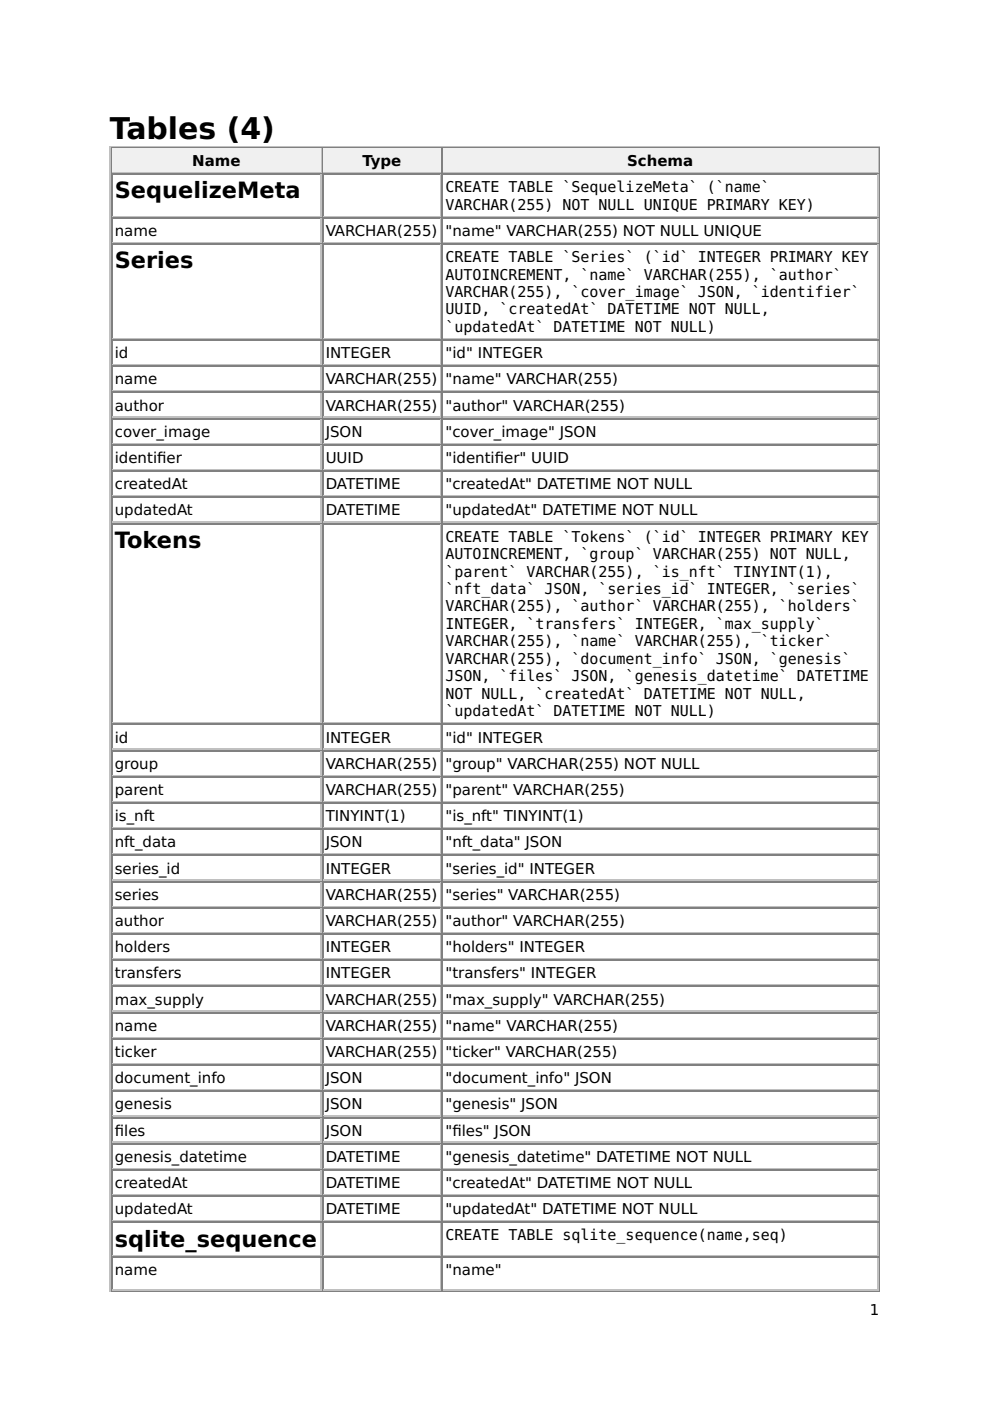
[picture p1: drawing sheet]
<svg xmlns="http://www.w3.org/2000/svg" width="210mm" height="297mm" viewBox="0 0 210 297" stroke-linecap="round" stroke-linejoin="round" font-family="sans-serif">
<defs><g id="words">
<text font-size="6.3" x="23.3" y="29.4">Tables (4)</text>
<g font-size="4.8">
<text x="24.3" y="42.1">SequelizeMeta</text>
<text x="24.3" y="56.9">Series</text>
<text x="24.3" y="116.2">Tokens</text>
<text x="24.3" y="264.3">sqlite_sequence</text>
</g>
<g font-size="3.2">
<text x="40.8" y="35.2">Name</text>
<text x="76.8" y="35.2">Type</text>
<text x="133" y="35.2">Schema</text>
<text x="94.5" y="40.7">CREATE TABLE `SequelizeMeta` (`name`</text>
<text x="94.5" y="44.4">VARCHAR(255) NOT NULL UNIQUE PRIMARY KEY)</text>
<text x="24.3" y="50">name</text>
<text x="69.1" y="50">VARCHAR(255)</text>
<text x="94.5" y="50">&quot;name&quot; VARCHAR(255) NOT NULL UNIQUE</text>
<text x="94.5" y="55.6">CREATE TABLE `Series` (`id` INTEGER PRIMARY KEY</text>
<text x="94.5" y="59.3">AUTOINCREMENT, `name` VARCHAR(255), `author`</text>
<text x="94.5" y="63">VARCHAR(255), `cover_image` JSON, `identifier`</text>
<text x="94.5" y="66.7">UUID, `createdAt` DATETIME NOT NULL,</text>
<text x="94.5" y="70.4">`updatedAt` DATETIME NOT NULL)</text>
<text x="24.3" y="75.9">id</text>
<text x="69.1" y="75.9">INTEGER</text>
<text x="94.5" y="75.9">&quot;id&quot; INTEGER</text>
<text x="24.3" y="81.5">name</text>
<text x="69.1" y="81.5">VARCHAR(255)</text>
<text x="94.5" y="81.5">&quot;name&quot; VARCHAR(255)</text>
<text x="24.3" y="87">author</text>
<text x="69.1" y="87">VARCHAR(255)</text>
<text x="94.5" y="87">&quot;author&quot; VARCHAR(255)</text>
<text x="24.3" y="92.6">cover_image</text>
<text x="69.1" y="92.6">JSON</text>
<text x="94.5" y="92.6">&quot;cover_image&quot; JSON</text>
<text x="24.3" y="98.2">identifer</text>
<text x="33.3" y="98.2">i</text>
<text x="69.1" y="98.2">UUID</text>
<text x="94.5" y="98.2">&quot;identifer&quot; UUID</text>
<text x="104.9" y="98.2">i</text>
<text x="24.3" y="103.7">createdAt</text>
<text x="69.1" y="103.7">DATETIME</text>
<text x="94.5" y="103.7">&quot;createdAt&quot; DATETIME NOT NULL</text>
<text x="24.3" y="109.3">updatedAt</text>
<text x="69.1" y="109.3">DATETIME</text>
<text x="94.5" y="109.3">&quot;updatedAt&quot; DATETIME NOT NULL</text>
<text x="94.5" y="114.8">CREATE TABLE `Tokens` (`id` INTEGER PRIMARY KEY</text>
<text x="94.5" y="118.5">AUTOINCREMENT, `group` VARCHAR(255) NOT NULL,</text>
<text x="94.5" y="122.2">`parent` VARCHAR(255), `is_nft` TINYINT(1),</text>
<text x="94.5" y="125.9">`nft_data` JSON, `series_id` INTEGER, `series`</text>
<text x="94.5" y="129.6">VARCHAR(255), `author` VARCHAR(255), `holders`</text>
<text x="94.5" y="133.3">INTEGER, `transfers` INTEGER, `max_supply`</text>
<text x="94.5" y="137.1">VARCHAR(255), `name` VARCHAR(255), `ticker`</text>
<text x="94.5" y="140.8">VARCHAR(255), `document_info` JSON, `genesis`</text>
<text x="94.5" y="144.5">JSON, `files` JSON, `genesis_datetime` DATETIME</text>
<text x="94.5" y="148.2">NOT NULL, `createdAt` DATETIME NOT NULL,</text>
<text x="94.5" y="151.9">`updatedAt` DATETIME NOT NULL)</text>
<text x="24.3" y="157.4">id</text>
<text x="69.1" y="157.4">INTEGER</text>
<text x="94.5" y="157.4">&quot;id&quot; INTEGER</text>
<text x="24.3" y="163">group</text>
<text x="69.1" y="163">VARCHAR(255)</text>
<text x="94.5" y="163">&quot;group&quot; VARCHAR(255) NOT NULL</text>
<text x="24.3" y="168.5">parent</text>
<text x="69.1" y="168.5">VARCHAR(255)</text>
<text x="94.5" y="168.5">&quot;parent&quot; VARCHAR(255)</text>
<text x="24.3" y="174.1">is_nft</text>
<text x="24.3" y="179.7">nft_data</text>
<text x="69.1" y="174.1">TINYINT(1)</text>
<text x="69.1" y="179.7">JSON</text>
<text x="94.5" y="174.1">&quot;is_nft&quot; TINYINT(1)</text>
<text x="94.5" y="179.7">&quot;nft_data&quot; JSON</text>
<text x="24.3" y="185.2">series_id</text>
<text x="69.1" y="185.2">INTEGER</text>
<text x="94.5" y="185.2">&quot;series_id&quot; INTEGER</text>
<text x="24.3" y="190.8">series</text>
<text x="69.1" y="190.8">VARCHAR(255)</text>
<text x="94.5" y="190.8">&quot;series&quot; VARCHAR(255)</text>
<text x="24.3" y="196.3">author</text>
<text x="69.1" y="196.3">VARCHAR(255)</text>
<text x="94.5" y="196.3">&quot;author&quot; VARCHAR(255)</text>
<text x="24.3" y="201.9">holders</text>
<text x="69.1" y="201.9">INTEGER</text>
<text x="94.5" y="201.9">&quot;holders&quot; INTEGER</text>
<text x="24.3" y="207.4">transfers</text>
<text x="69.1" y="207.4">INTEGER</text>
<text x="94.5" y="207.4">&quot;transfers&quot; INTEGER</text>
<text x="24.3" y="213">max_supply</text>
<text x="69.1" y="213">VARCHAR(255)</text>
<text x="94.5" y="213">&quot;max_supply&quot; VARCHAR(255)</text>
<text x="24.3" y="218.5">name</text>
<text x="69.1" y="218.5">VARCHAR(255)</text>
<text x="94.5" y="218.5">&quot;name&quot; VARCHAR(255)</text>
<text x="24.3" y="224.1">ticker</text>
<text x="69.1" y="224.1">VARCHAR(255)</text>
<text x="94.5" y="224.1">&quot;ticker&quot; VARCHAR(255)</text>
<text x="24.3" y="229.7">document_info</text>
<text x="69.1" y="229.7">JSON</text>
<text x="94.5" y="229.7">&quot;document_info&quot; JSON</text>
<text x="24.3" y="235.2">genesis</text>
<text x="69.1" y="235.2">JSON</text>
<text x="94.5" y="235.2">&quot;genesis&quot; JSON</text>
<text x="24.3" y="240.8">fles</text>
<text x="24.3" y="240.8">i</text>
<text x="69.1" y="240.8">JSON</text>
<text x="94.5" y="240.8">&quot;fles&quot; JSON</text>
<text x="95.9" y="240.8">i</text>
<text x="24.3" y="246.3">genesis_datetime</text>
<text x="24.3" y="251.9">createdAt</text>
<text x="69.1" y="246.3">DATETIME</text>
<text x="69.1" y="251.9">DATETIME</text>
<text x="94.5" y="246.3">&quot;genesis_datetime&quot; DATETIME NOT NULL</text>
<text x="94.5" y="251.9">&quot;createdAt&quot; DATETIME NOT NULL</text>
<text x="24.3" y="257.4">updatedAt</text>
<text x="69.1" y="257.4">DATETIME</text>
<text x="94.5" y="257.4">&quot;updatedAt&quot; DATETIME NOT NULL</text>
<text x="94.5" y="263">CREATE TABLE sqlite_sequence(name,seq)</text>
<text x="24.3" y="270.4">name</text>
<text x="94.5" y="270.4">&quot;name&quot;</text>
<text x="184.4" y="278.9">1</text>
</g>
</g></defs>
<path d="M23.4 31v242.8M23.5 31.1h163M23.8 36.6h44.5M68.1 31.5v5" fill="none" stroke="#c0c0c0" stroke-width=".26"/>
<path d="M23.7 31.2v5.6M23.8 31.4h44.5M186.4 31.2v242.4M23.5 273.7h163" fill="none" stroke="#808080" stroke-width=".26"/>
<g fill="#f0f0f0">
<path d="M23.8 31.5h44.2v5h-44.2z"/>
<path d="M40.7 32h10.4v4h-10.4z"/>
</g>
<path d="M68.4 31.2v5.6M68.5 31.4h25.2" fill="none" stroke="#808080" stroke-width=".26"/>
<path d="M68.5 36.6h25.2M93.5 31.5v5" fill="none" stroke="#c0c0c0" stroke-width=".26"/>
<g fill="#f0f0f0">
<path d="M68.5 31.5h24.9v5h-24.9z"/>
<path d="M76.7 32h8.5v4h-8.5z"/>
</g>
<path d="M93.8 31.2v5.6M93.9 31.4h92.4" fill="none" stroke="#808080" stroke-width=".26"/>
<path d="M93.9 36.6h92.4M186.1 31.5v5" fill="none" stroke="#c0c0c0" stroke-width=".26"/>
<g fill="#f0f0f0">
<path d="M93.9 31.5h92.1v5h-92.1z"/>
<path d="M132.8 32h14.3v4h-14.3z"/>
</g>
<g fill="none" stroke="#808080" stroke-width=".26">
<path d="M23.7 36.8v236.8M23.8 36.9h44.5M68.4 36.8v236.8M68.5 36.9h25.2M93.8 36.8v236.8M93.9 36.9h92.4M23.8 46.2h44.5M23.8 51.7h44.5M68.5 46.2h25.2M68.5 51.7h25.2M93.9 46.2h92.4M93.9 51.7h92.4"/>
<path d="M23.8 72.1h44.5M23.8 77.7h44.5M68.5 72.1h25.2M68.5 77.7h25.2M93.9 72.1h92.4M93.9 77.7h92.4M23.8 83.2h44.5M23.8 88.8h44.5M23.8 94.3h44.5M23.8 99.9h44.5M68.5 83.2h25.2M68.5 88.8h25.2"/>
<path d="M68.5 94.3h25.2M68.5 99.9h25.2M93.9 83.2h92.4M93.9 88.8h92.4M93.9 94.3h92.4M93.9 99.9h92.4M23.8 105.4h44.5M23.8 111h44.5M68.5 105.4h25.2M68.5 111h25.2M93.9 105.4h92.4M93.9 111h92.4"/>
<path d="M23.8 153.6h44.5M23.8 159.1h44.5M68.5 153.6h25.2M68.5 159.1h25.2M93.9 153.6h92.4M93.9 159.1h92.4M23.8 164.7h44.5M23.8 170.3h44.5M23.8 175.8h44.5M68.5 164.7h25.2M68.5 170.3h25.2M68.5 175.8h25.2"/>
<path d="M93.9 164.7h92.4M93.9 170.3h92.4M93.9 175.8h92.4M23.8 181.4h44.5M23.8 186.9h44.5M23.8 192.5h44.5M23.8 198h44.5M68.5 181.4h25.2M68.5 186.9h25.2M68.5 192.5h25.2M68.5 198h25.2M93.9 181.4h92.4"/>
<path d="M93.9 186.9h92.4M93.9 192.5h92.4M93.9 198h92.4M23.8 203.6h44.5M23.8 209.2h44.5M23.8 214.7h44.5M68.5 203.6h25.2M68.5 209.2h25.2M68.5 214.7h25.2M93.9 203.6h92.4M93.9 209.2h92.4M93.9 214.7h92.4"/>
<path d="M23.8 220.3h44.5M23.8 225.8h44.5M23.8 231.4h44.5M23.8 236.9h44.5M68.5 220.3h25.2M68.5 225.8h25.2M68.5 231.4h25.2M68.5 236.9h25.2M93.9 220.3h92.4M93.9 225.8h92.4M93.9 231.4h92.4M93.9 236.9h92.4"/>
<path d="M23.8 242.5h44.5M23.8 248h44.5M23.8 253.6h44.5M23.8 259.2h44.5M68.5 242.5h25.2M68.5 248h25.2M68.5 253.6h25.2M68.5 259.2h25.2M93.9 242.5h92.4M93.9 248h92.4M93.9 253.6h92.4M93.9 259.2h92.4"/>
<path d="M23.8 266.6h44.5M68.5 266.6h25.2M93.9 266.6h92.4"/>
</g>
<g fill="none" stroke="#c0c0c0" stroke-width=".26">
<path d="M68.1 37v8.8M93.5 37v8.8M186.1 37v8.8M23.8 45.9h44.5M23.8 51.5h44.5M68.1 46.3v5M68.1 51.9v19.8M68.5 45.9h25.2M68.5 51.5h25.2M93.5 46.3v5M93.5 51.9v19.8M93.9 45.9h92.4"/>
<path d="M93.9 51.5h92.4M186.1 46.3v5M186.1 51.9v19.8M23.8 71.8h44.5M23.8 77.4h44.5M68.1 72.2v5.1M68.1 77.8v5M68.5 71.8h25.2M68.5 77.4h25.2M93.5 72.2v5.1M93.5 77.8v5M93.9 71.8h92.4"/>
<path d="M93.9 77.4h92.4M186.1 72.2v5.1M186.1 77.8v5M23.8 82.9h44.5M23.8 88.5h44.5M23.8 94.1h44.5M23.8 99.6h44.5M68.1 83.3v5.1M68.1 88.9v5M68.1 94.5v5M68.5 82.9h25.2M68.5 88.5h25.2"/>
<path d="M68.5 94.1h25.2M68.5 99.6h25.2M93.5 83.3v5.1M93.5 88.9v5M93.5 94.5v5M93.9 82.9h92.4M93.9 88.5h92.4M93.9 94.1h92.4M93.9 99.6h92.4M186.1 83.3v5.1M186.1 88.9v5M186.1 94.5v5"/>
<path d="M23.8 105.2h44.5M23.8 110.7h44.5M68.1 100v5M68.1 105.6v5M68.1 111.1v42.1M68.5 105.2h25.2M68.5 110.7h25.2M93.5 100v5M93.5 105.6v5M93.5 111.1v42.1M93.9 105.2h92.4M93.9 110.7h92.4"/>
<path d="M186.1 100v5M186.1 105.6v5M186.1 111.1v42.1M23.8 153.3h44.5M23.8 158.9h44.5M68.1 153.7v5M68.1 159.3v5M68.5 153.3h25.2M68.5 158.9h25.2M93.5 153.7v5M93.5 159.3v5M93.9 153.3h92.4"/>
<path d="M93.9 158.9h92.4M186.1 153.7v5M186.1 159.3v5M23.8 164.4h44.5M23.8 170h44.5M23.8 175.6h44.5M68.1 164.8v5.1M68.1 170.4v5M68.1 175.9v5.1M68.5 164.4h25.2M68.5 170h25.2M68.5 175.6h25.2"/>
<path d="M93.5 164.8v5.1M93.5 170.4v5M93.5 175.9v5.1M93.9 164.4h92.4M93.9 170h92.4M93.9 175.6h92.4M186.1 164.8v5.1M186.1 170.4v5M186.1 175.9v5.1M23.8 181.1h44.5M23.8 186.7h44.5M23.8 192.2h44.5"/>
<path d="M23.8 197.8h44.5M68.1 181.5v5M68.1 187.1v5M68.1 192.6v5M68.1 198.2v5M68.5 181.1h25.2M68.5 186.7h25.2M68.5 192.2h25.2M68.5 197.8h25.2M93.5 181.5v5M93.5 187.1v5M93.5 192.6v5"/>
<path d="M93.5 198.2v5M93.9 181.1h92.4M93.9 186.7h92.4M93.9 192.2h92.4M93.9 197.8h92.4M186.1 181.5v5M186.1 187.1v5M186.1 192.6v5M186.1 198.2v5M23.8 203.3h44.5M23.8 208.9h44.5M23.8 214.4h44.5"/>
<path d="M68.1 203.7v5.1M68.1 209.3v5M68.1 214.8v5.1M68.5 203.3h25.2M68.5 208.9h25.2M68.5 214.4h25.2M93.5 203.7v5.1M93.5 209.3v5M93.5 214.8v5.1M93.9 203.3h92.4M93.9 208.9h92.4M93.9 214.4h92.4"/>
<path d="M186.1 203.7v5.1M186.1 209.3v5M186.1 214.8v5.1M23.8 220h44.5M23.8 225.6h44.5M23.8 231.1h44.5M23.8 236.7h44.5M68.1 220.4v5M68.1 226v5M68.1 231.5v5M68.1 237.1v5M68.5 220h25.2"/>
<path d="M68.5 225.6h25.2M68.5 231.1h25.2M68.5 236.7h25.2M93.5 220.4v5M93.5 226v5M93.5 231.5v5M93.5 237.1v5M93.9 220h92.4M93.9 225.6h92.4M93.9 231.1h92.4M93.9 236.7h92.4M186.1 220.4v5"/>
<path d="M186.1 226v5M186.1 231.5v5M186.1 237.1v5M23.8 242.2h44.5M23.8 247.8h44.5M23.8 253.3h44.5M23.8 258.9h44.5M68.1 242.6v5M68.1 248.2v5M68.1 253.7v5.1M68.1 259.3v6.9M68.5 242.2h25.2"/>
<path d="M68.5 247.8h25.2M68.5 253.3h25.2M68.5 258.9h25.2M93.5 242.6v5M93.5 248.2v5M93.5 253.7v5.1M93.5 259.3v6.9M93.9 242.2h92.4M93.9 247.8h92.4M93.9 253.3h92.4M93.9 258.9h92.4M186.1 242.6v5"/>
<path d="M186.1 248.2v5M186.1 253.7v5.1M186.1 259.3v6.9M23.8 266.3h44.5M23.8 273.4h44.5M68.1 266.7v6.6M68.5 266.3h25.2M68.5 273.4h25.2M93.5 266.7v6.6M93.9 266.3h92.4M93.9 273.4h92.4M186.1 266.7v6.6"/>
</g>
<use href="#words"/>
</svg>
